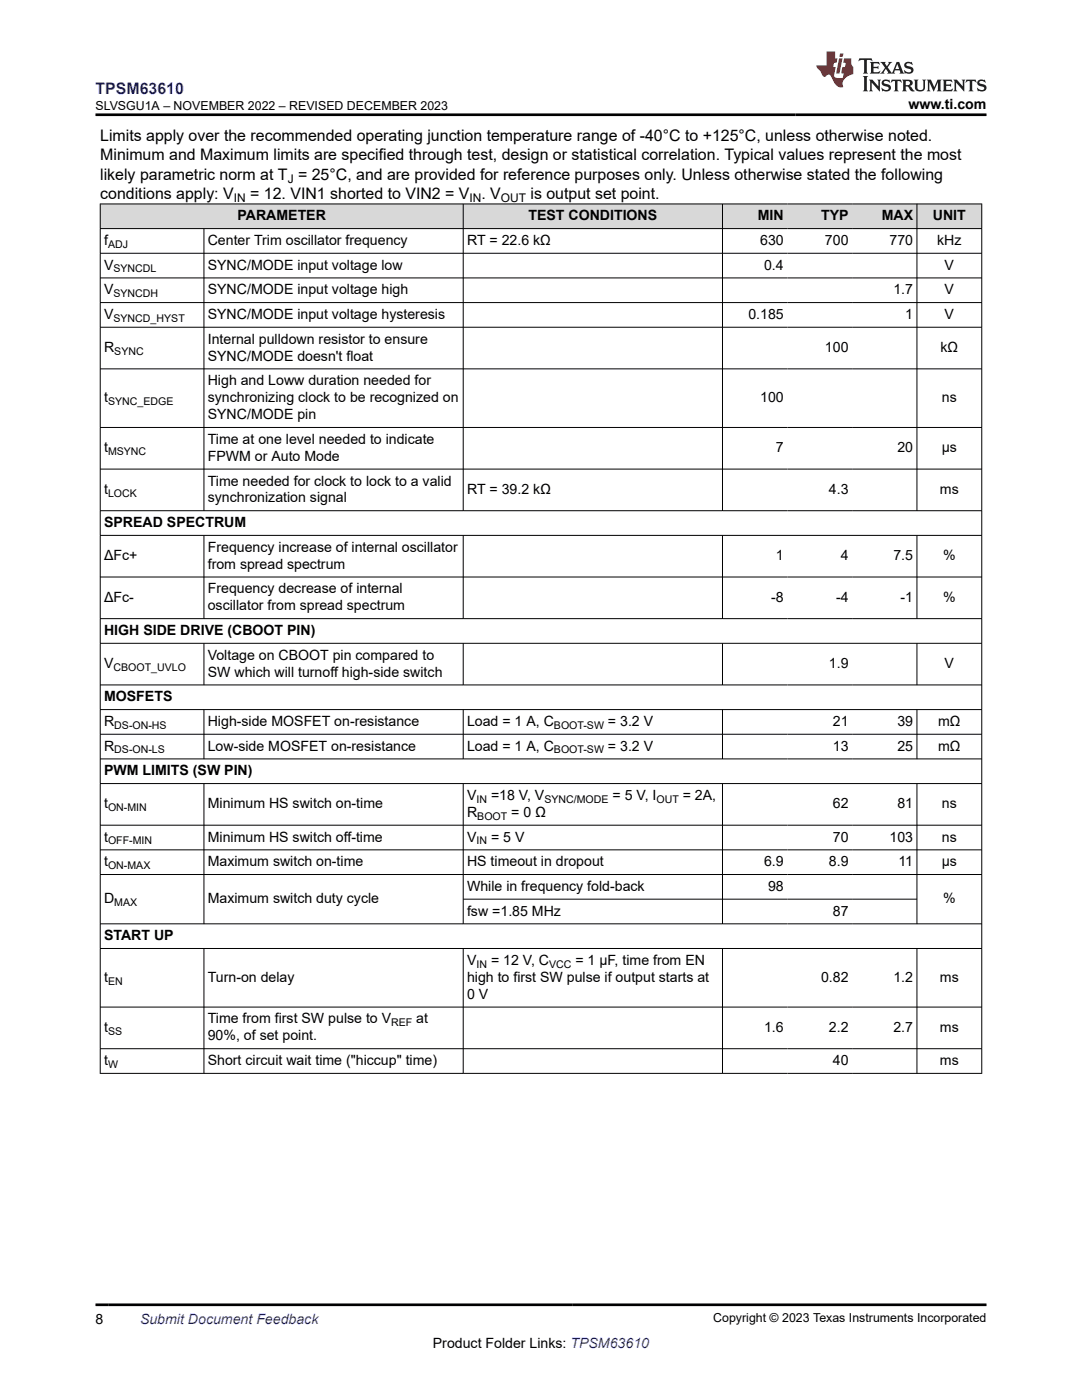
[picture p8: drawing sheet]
<svg xmlns="http://www.w3.org/2000/svg" width="216mm" height="279mm" viewBox="0 0 216 279" stroke-linecap="round" stroke-linejoin="round" font-family="sans-serif">
<defs><g id="words">
<text font-size="3.2" fill="#00f" x="19" y="18.7">TPSM63610</text>
<g font-size="3.2">
<text x="20" y="28.2">Limits apply over the recommended operating junction temperature range of -40°C to +125°C, unless otherwise noted.</text>
<text x="20" y="32">Minimum and Maximum limits are specified through test, design or statistical correlation. Typical values represent the most</text>
<text x="20" y="35.8">likely parametric norm at T = 25°C, and are provided for reference purposes only. Unless otherwise stated the following</text>
<text x="20" y="39.6">conditions apply: V</text>
<text x="49.9" y="39.6">= 12. VIN1 shorted to VIN2 = V</text>
<text x="96.1" y="39.6">. V</text>
<text x="105.9" y="39.6">is output set point.</text>
</g>
<g font-size="2.8">
<text x="181.3" y="21.8">www.ti.com</text>
<text x="47.4" y="44">PARAMETER</text>
<text x="105.4" y="44">TEST CONDITIONS</text>
<text x="151.2" y="44">MIN</text>
<text x="163.8" y="44">TYP</text>
<text x="175.9" y="44">MAX</text>
<text x="186.1" y="44">UNIT</text>
<text x="20.8" y="48.9">f</text>
<text x="20.8" y="53.8">V</text>
<text x="41.5" y="48.9">Center Trim oscillator frequency</text>
<text x="41.5" y="53.8">SYNC/MODE input voltage low</text>
<text x="93.2" y="48.9">RT = 22.6 kΩ</text>
<text x="151.7" y="48.9">630</text>
<text x="152.5" y="53.8">0.4</text>
<text x="164.6" y="48.9">700</text>
<text x="177.5" y="48.9">770</text>
<text x="187" y="48.9">kHz</text>
<text x="188.5" y="53.8">V</text>
<text x="20.8" y="58.7">V</text>
<text x="41.5" y="58.7">SYNC/MODE input voltage high</text>
<text x="178.3" y="58.7">1.7</text>
<text x="188.5" y="58.7">V</text>
<text x="20.8" y="63.7">V</text>
<text x="41.5" y="63.7">SYNC/MODE input voltage hysteresis</text>
<text x="149.3" y="63.7">0.185</text>
<text x="180.6" y="63.7">1</text>
<text x="188.5" y="63.7">V</text>
<text x="20.8" y="70.3">R</text>
<text x="41.5" y="68.6">Internal pulldown resistor to ensure</text>
<text x="41.5" y="72">SYNC/MODE doesn't float</text>
<text x="164.6" y="70.3">100</text>
<text x="187.7" y="70.3">kΩ</text>
<text x="41.5" y="76.9">High and Loww duration needed for</text>
<text x="20.8" y="80.3">t</text>
<text x="41.5" y="80.3">synchronizing clock to be recognized on</text>
<text x="41.5" y="83.7">SYNC/MODE pin</text>
<text x="151.7" y="80.3">100</text>
<text x="187.9" y="80.3">ns</text>
<text x="41.5" y="88.6">Time at one level needed to indicate</text>
<text x="20.8" y="90.3">t</text>
<text x="41.5" y="92">FPWM or Auto Mode</text>
<text x="154.8" y="90.3">7</text>
<text x="179.1" y="90.3">20</text>
<text x="187.9" y="90.3">µs</text>
<text x="20.8" y="98.6">t</text>
<text x="41.5" y="96.9">Time needed for clock to lock to a valid</text>
<text x="41.5" y="100.3">synchronization signal</text>
<text x="93.2" y="98.6">RT = 39.2 kΩ</text>
<text x="165.4" y="98.6">4.3</text>
<text x="187.6" y="98.6">ms</text>
<text x="20.8" y="105.2">SPREAD SPECTRUM</text>
<text x="20.8" y="111.8">ΔFc+</text>
<text x="41.5" y="110.1">Frequency increase of internal oscillator</text>
<text x="41.5" y="113.5">from spread spectrum</text>
<text x="154.8" y="111.8">1</text>
<text x="167.8" y="111.8">4</text>
<text x="178.3" y="111.8">7.5</text>
<text x="188.2" y="111.8">%</text>
<text x="41.5" y="118.4">Frequency decrease of internal</text>
<text x="20.8" y="120.1">ΔFc-</text>
<text x="41.5" y="121.8">oscillator from spread spectrum</text>
<text x="153.9" y="120.1">-8</text>
<text x="166.8" y="120.1">-4</text>
<text x="179.7" y="120.1">-1</text>
<text x="188.2" y="120.1">%</text>
<text x="20.8" y="126.7">HIGH SIDE DRIVE (CBOOT PIN)</text>
<text x="41.5" y="131.7">Voltage on CBOOT pin compared to</text>
<text x="20.8" y="133.4">V</text>
<text x="41.5" y="135">SW which will turnoff high-side switch</text>
<text x="165.4" y="133.4">1.9</text>
<text x="188.5" y="133.4">V</text>
<text x="20.8" y="140">MOSFETS</text>
<text x="20.8" y="144.9">R</text>
<text x="20.8" y="149.8">R</text>
<text x="41.5" y="144.9">High-side MOSFET on-resistance</text>
<text x="41.5" y="149.8">Low-side MOSFET on-resistance</text>
<text x="93.2" y="144.9">Load = 1 A, C</text>
<text x="93.2" y="149.8">Load = 1 A, C</text>
<text x="121.3" y="144.9">= 3.2 V</text>
<text x="121.3" y="149.8">= 3.2 V</text>
<text x="166.2" y="144.9">21</text>
<text x="166.2" y="149.8">13</text>
<text x="179.1" y="144.9">39</text>
<text x="179.1" y="149.8">25</text>
<text x="187.2" y="144.9">mΩ</text>
<text x="187.2" y="149.8">mΩ</text>
<text x="20.8" y="154.7">PWM LIMITS (SW PIN)</text>
<text x="20.8" y="161.3">t</text>
<text x="41.5" y="161.3">Minimum HS switch on-time</text>
<text x="93.2" y="159.7">V</text>
<text x="98" y="159.7">=18 V, V</text>
<text x="122.2" y="159.7">= 5 V, I</text>
<text x="136.2" y="159.7">= 2A,</text>
<text x="166.2" y="161.3">62</text>
<text x="179.1" y="161.3">81</text>
<text x="187.9" y="161.3">ns</text>
<text x="20.8" y="168">t</text>
<text x="41.5" y="168">Minimum HS switch off-time</text>
<text x="93.2" y="163">R</text>
<text x="93.2" y="168">V</text>
<text x="98" y="168">= 5 V</text>
<text x="102" y="163">= 0 Ω</text>
<text x="166.2" y="168">70</text>
<text x="177.5" y="168">103</text>
<text x="187.9" y="168">ns</text>
<text x="20.8" y="172.9">t</text>
<text x="41.5" y="172.9">Maximum switch on-time</text>
<text x="93.2" y="172.9">HS timeout in dropout</text>
<text x="152.5" y="172.9">6.9</text>
<text x="165.4" y="172.9">8.9</text>
<text x="179.3" y="172.9">11</text>
<text x="187.9" y="172.9">µs</text>
<text x="93.2" y="177.8">While in frequency fold-back</text>
<text x="153.3" y="177.8">98</text>
<text x="20.8" y="180.3">D</text>
<text x="41.5" y="180.3">Maximum switch duty cycle</text>
<text x="93.2" y="182.7">fsw =1.85 MHz</text>
<text x="166.2" y="182.7">87</text>
<text x="188.2" y="180.3">%</text>
<text x="20.8" y="187.6">START UP</text>
<text x="20.8" y="196">t</text>
<text x="41.5" y="196">Turn-on delay</text>
<text x="93.2" y="192.6">V</text>
<text x="93.2" y="196">high to first SW pulse if output starts at</text>
<text x="98" y="192.6">= 12 V, C</text>
<text x="114.8" y="192.6">= 1 µF, time from EN</text>
<text x="163.8" y="196">0.82</text>
<text x="178.3" y="196">1.2</text>
<text x="187.6" y="196">ms</text>
<text x="93.2" y="199.3">0 V</text>
<text x="20.8" y="206">t</text>
<text x="41.5" y="204.3">Time from first SW pulse to V</text>
<text x="41.5" y="207.6">90%, of set point.</text>
<text x="83.1" y="204.3">at</text>
<text x="152.5" y="206">1.6</text>
<text x="165.4" y="206">2.2</text>
<text x="178.3" y="206">2.7</text>
<text x="187.6" y="206">ms</text>
<text x="20.8" y="212.6">t</text>
<text x="41.5" y="212.6">Short circuit wait time (&quot;hiccup&quot; time)</text>
<text x="166.2" y="212.6">40</text>
<text x="187.6" y="212.6">ms</text>
<text x="19" y="264.2">8</text>
<text x="86.4" y="269">Product Folder Links: TPSM63610</text>
</g>
<text font-size="2.8" fill="#00f" x="27.9" y="264.2">Submit Document Feedback</text>
<g font-size="2.5">
<text x="19" y="21.9">SLVSGU1A – NOVEMBER 2022 – REVISED DECEMBER 2023</text>
<text x="142.3" y="263.9">Copyright © 2023 Texas Instruments Incorporated</text>
</g>
<g font-size="2.4">
<text x="46.7" y="40.3">IN</text>
<text x="57.4" y="36.5">J</text>
<text x="93.7" y="40.3">IN</text>
<text x="99.9" y="40.3">OUT</text>
</g>
<g font-size="2.1">
<text x="21.6" y="49.5">ADJ</text>
<text x="22.6" y="54.4">SYNCDL</text>
<text x="22.6" y="59.3">SYNCDH</text>
<text x="22.6" y="64.2">SYNCD_HYST</text>
<text x="22.8" y="70.8">SYNC</text>
<text x="21.6" y="80.8">SYNC_EDGE</text>
<text x="21.6" y="90.8">MSYNC</text>
<text x="21.6" y="99.1">LOCK</text>
<text x="22.6" y="133.9">CBOOT_UVLO</text>
<text x="22.8" y="145.5">DS-ON-HS</text>
<text x="110.5" y="145.5">BOOT-SW</text>
<text x="22.8" y="150.4">DS-ON-LS</text>
<text x="110.5" y="150.4">BOOT-SW</text>
<text x="21.6" y="161.9">ON-MIN</text>
<text x="95.1" y="160.2">IN</text>
<text x="108.6" y="160.2">SYNC/MODE</text>
<text x="131" y="160.2">OUT</text>
<text x="95.2" y="163.6">BOOT</text>
<text x="21.6" y="168.5">OFF-MIN</text>
<text x="21.6" y="173.4">ON-MAX</text>
<text x="95.1" y="168.5">IN</text>
<text x="22.8" y="180.8">MAX</text>
<text x="21.6" y="196.5">EN</text>
<text x="95.1" y="193.1">IN</text>
<text x="109.6" y="193.1">VCC</text>
<text x="21.6" y="206.5">SS</text>
<text x="78.1" y="204.8">REF</text>
<text x="21.6" y="213.1">W</text>
</g>
</g></defs>
<g fill="#d8d8d8">
<path d="M20 40.7h175.9v4.9h-175.9z" fill-rule="evenodd"/>
<path d="M20.1 40.8h72.3v4.8h-72.3z" fill-rule="evenodd"/>
<path d="M92.5 40.8h51.6v4.8h-51.6z" fill-rule="evenodd"/>
<path d="M144.2 40.8h12.9v4.8h-12.9z" fill-rule="evenodd"/>
<path d="M157.1 40.8h12.9v4.8h-12.9z" fill-rule="evenodd"/>
<path d="M170 40.8h12.9v4.8h-12.9z" fill-rule="evenodd"/>
<path d="M183 40.8h12.8v4.8h-12.8z" fill-rule="evenodd"/>
</g>
<g fill="none" stroke="#000" stroke-width=".2">
<path d="M19.9 40.7h176.1M19.9 45.6h176.1M19.9 50.5h176.1M19.9 55.5h176.1M20 40.6v173.7M40.7 45.6v56.4M92.4 40.6v61.4M144.2 40.6v61.4M183 40.6v61.4M195.9 40.6v173.7M19.9 60.4h176.1M19.9 65.3h176.1"/>
<path d="M19.9 73.6h176.1M19.9 85.3h176.1M19.9 93.6h176.1M19.9 101.9h176.1M19.9 106.8h176.1M19.9 115.2h176.1M40.7 106.8v16.7M92.4 106.8v16.7M144.2 106.8v16.7M183 106.8v16.7M19.9 123.5h176.1M19.9 128.4h176.1"/>
<path d="M19.9 136.7h176.1M40.7 128.4v8.4M92.4 128.4v8.4M144.2 128.4v8.4M183 128.4v8.4M19.9 141.6h176.1M19.9 146.5h176.1M19.9 151.5h176.1M19.9 156.4h176.1M40.7 141.6v9.9M40.7 156.4v28M92.4 141.6v9.9"/>
<path d="M92.4 156.4v28M144.2 141.6v9.9M144.2 156.4v28M183 141.6v9.9M183 156.4v28M19.9 164.7h176.1M19.9 169.6h176.1M19.9 174.5h176.1M92.4 179.4h90.6M19.9 184.4h176.1M19.9 189.3h176.1M40.7 189.3v25"/>
<path d="M92.4 189.3v25M144.2 189.3v25M183 189.3v25M19.9 201h176.1M19.9 209.3h176.1M19.9 214.2h176.1"/>
</g>
<path d="M171.5 11.6l-.2 .6 .5-.2h.6v.1v2.2l-.2 .4h1l-.2-.4v-2.2v-.1h.5l.5 .2-.1-.6zM173.6 12.4l.2 .3v1.6l-.2 .4h1.9l.1-.6a1.08 1.08 0 0 1-1.3 .2v-.7h.6l.4 .2v-.7l-.4 .2h-.6v-.5l.2-.2a1 1 0 0 1 1 .3l-.1-.5zM175.7 12.4l.9 1.1-1 1.2h.9l-.2-.2 .5-.8 .4 .8-.2 .2h1.6l-.2-.2 .2-.5h.9l.1 .5-.1 .2h.9l-.2-.4-.8-1.9h-.5l-.9 2.1-.9-1.1 .9-1h-.8l.2 .2-.4 .6-.4-.6 .2-.2zM179 12.8l.4 1h-.7zM180.7 12.5a.65 .65 0 0 0-.2 .7 .65 .65 0 0 0 .6 .5l.6 .1 .1 .3a.79 .79 0 0 1-.7 .4 .79 .79 0 0 1-.7-.5l.1 .7 .2-.1a.93 .93 0 0 0 1.1 0 .93 .93 0 0 0 .4-.9 1.46 1.46 0 0 0-1.2-.6l-.1-.3a1.09 1.09 0 0 1 1.2 .2l-.2-.6-.1 .1-.5-.2zM172.2 15.2l.2 .4v2.2l-.2 .4h1l-.2-.4v-2.2l.2-.4zM173.4 15.9l.2 .4v1.5l-.2 .4h.8l-.3-.4 .1-1.3 1.6 1.8v-2l.2-.4h-.7l.1 .2 .1 1.1-1.2-1.3zM176.2 16a.65 .65 0 0 0-.2 .8 .65 .65 0 0 0 .6 .4l.6 .2 .1 .2a.79 .79 0 0 1-.7 .4 .79 .79 0 0 1-.7-.5l.1 .7 .2-.1a.93 .93 0 0 0 1.1 .1 .93 .93 0 0 0 .4-1 1.46 1.46 0 0 0-1.2-.5l-.1-.4a1.09 1.09 0 0 1 1.2 .2l-.1-.6-.2 .1-.5-.1zM177.9 15.9l-.1 .6a.63 .63 0 0 1 .8-.3v1.6l-.3 .4h1l-.2-.4v-1.6a.66 .66 0 0 1 .8 .3l-.1-.6zM180 15.9l.2 .4v1.5l-.2 .4h1l-.2-.2-.1-.7h.5l.1 .2a.79 .79 0 0 0 1.2 .6l-1-.9a.61 .61 0 0 0 .6-.6 .61 .61 0 0 0-.5-.7zM180.8 16.2h.1a.47 .47 0 0 1 .5 .1 .47 .47 0 0 1 .1 .5l-.1 .1-.7 .1zM182.3 15.9l.2 .2a2.27 2.27 0 0 0 .4 2 1.04 1.04 0 0 0 1.7-.7v-1.3l.2-.2h-.8l.2 .4v1.1a.6 .6 0 0 1-.6 .6 .6 .6 0 0 1-.6-.6v-1.1l.3-.4zM184.9 15.9l.2 .4v1.5l-.2 .4h.8l-.3-.4v-1.4l.9 1.9 .9-1.9v1.4l-.3 .4h1l-.2-.4v-1.5l.2-.4h-.8l-.7 1.5-.6-1.5zM188.1 15.9l.2 .4v1.5l-.2 .4h1.9l.1-.6a1.09 1.09 0 0 1-1.3 .2v-.7h.6l.4 .2v-.6l-.4 .2h-.6v-.6l.2-.1a1.01 1.01 0 0 1 1 .3l-.1-.6zM190.2 15.9l.3 .4v1.5l-.3 .4h.8l-.2-.4v-1.3l1.6 1.8v-2l.2-.4h-.7l.2 .2v1.1l-1.2-1.3zM192.8 15.9l-.1 .6a.63 .63 0 0 1 .8-.3v1.6l-.3 .4h1l-.2-.4v-1.6a.66 .66 0 0 1 .8 .3l-.1-.6zM195.2 16a.65 .65 0 0 0-.2 .8 .65 .65 0 0 0 .6 .4l.6 .2 .2 .2a.79 .79 0 0 1-.7 .4 .79 .79 0 0 1-.7-.5l.1 .7 .2-.1a.93 .93 0 0 0 1 .1 .93 .93 0 0 0 .5-1 1.46 1.46 0 0 0-1.3-.5v-.4a1.09 1.09 0 0 1 1.2 .2l-.2-.6-.2 .1-.5-.1z" fill="#231f20"/>
<path d="M164.9 10.3v2.7h-2l.1 .4 .8 1a.95 .95 0 0 0 1 .9 .59 .59 0 0 1 .5-.4 .59 .59 0 0 1 .5 .3l.4 .8a1.59 1.59 0 0 0 2.1 1.4 1.61 1.61 0 0 1 1-2.3l1-.3-.1-1.5a1.59 1.59 0 0 1-.3-1.7h-1.5l-.2 .9h.6l-.2 .9h-.5l-.2 .9v.3l.4 .1-.1 .9h-.7a.73 .73 0 0 1-1-.7l.3-1.5h-.5l.1-.9h.5l.2-.9h-.5v-1.3zM167.4 11.6l-.6 3.1h.7l.6-3.1zM167.6 10.7l-.1 .6h.7l.1-.6z" fill="#ed1c24"/>
<path d="M19 22.9h177.8M19 260.4h177.8" fill="none" stroke="#000" stroke-width=".53"/>
<use href="#words"/>
</svg>
